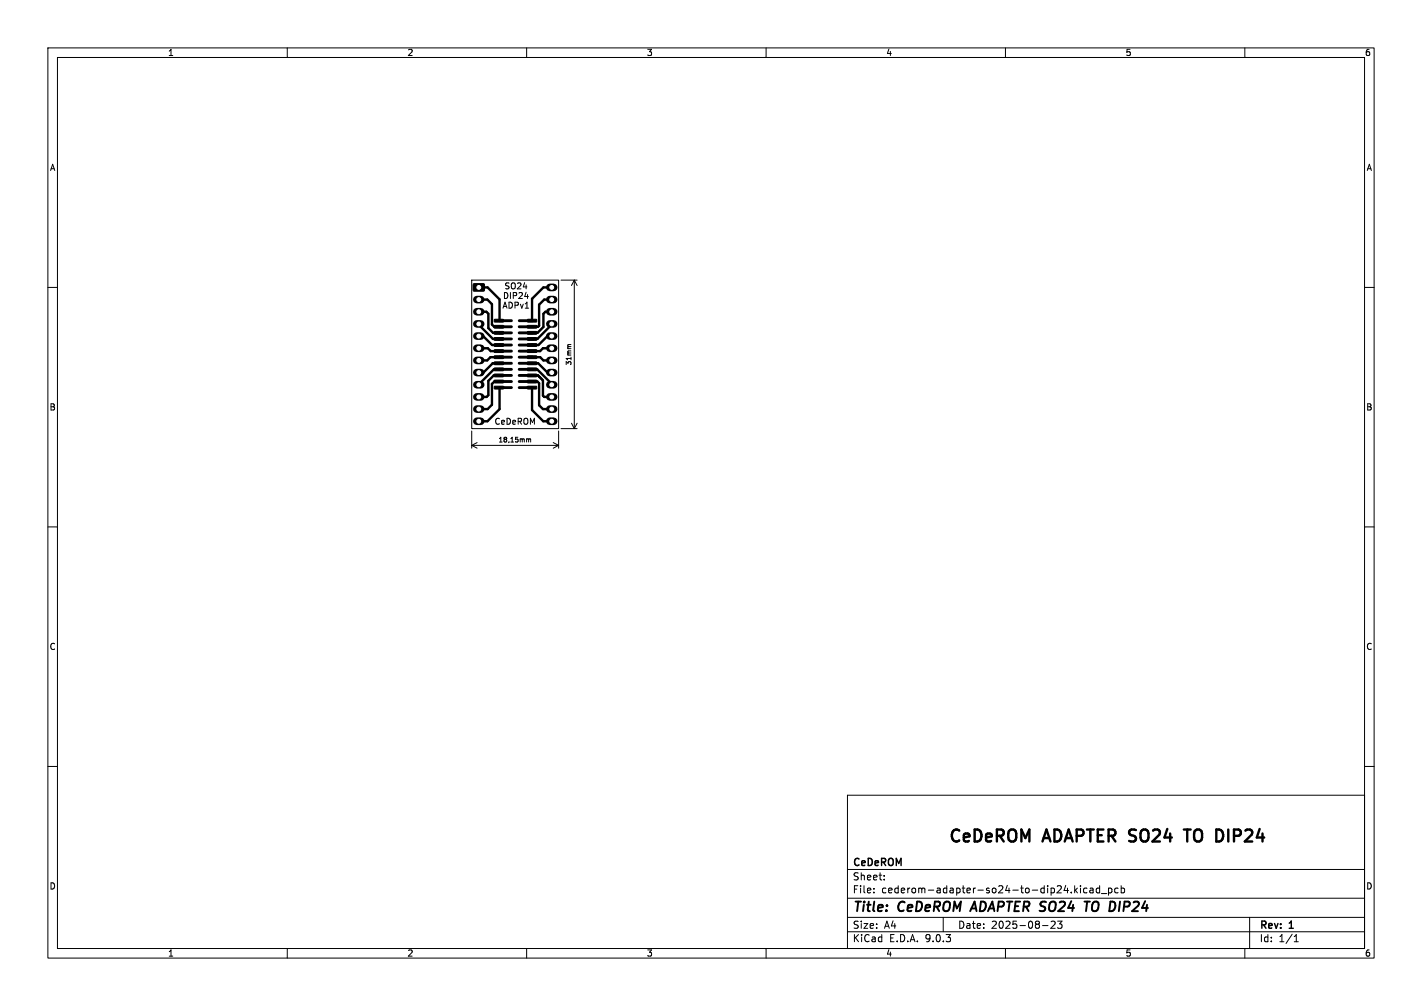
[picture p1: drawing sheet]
<svg xmlns="http://www.w3.org/2000/svg" width="297mm" height="210mm" viewBox="0 0 297 210" stroke-linecap="round" stroke-linejoin="round" font-family="sans-serif">
<defs><g id="words">
<g font-size="3.5">
<text x="198" y="176">CeDeROM</text>
<text x="218.2" y="176">ADAPTER SO24</text>
<text x="249.7" y="176">TO</text>
<text x="257.1" y="176">DIP24</text>
</g>
<g font-size="2.8">
<text x="178" y="190.9">Title:</text>
<text x="187.7" y="190.9">CeDeROM</text>
<text x="203.8" y="190.9">ADAPTER SO24</text>
<text x="229" y="190.9">TO DIP24</text>
</g>
<g font-size="2.1">
<text x="178" y="184">Sheet:</text>
<text x="178" y="181.2">CeDeROM</text>
<text x="178" y="186.7">File:</text>
<text x="184.1" y="186.7">cederom-adapter-so24-to-dip24.kicad_pcb</text>
<text x="178" y="196.9">KiCad</text>
<text x="178" y="194.1">Size:</text>
<text x="184.7" y="194.1">A4</text>
<text x="185.7" y="196.9">E.D.A.</text>
<text x="193.3" y="196.9">9.0.3</text>
<text x="200" y="194.1">Date:</text>
<text x="207" y="194.1">2025-08-23</text>
<text x="263" y="194.3">Rev:</text>
<text x="263" y="196.9">Id:</text>
<text x="267.1" y="196.9">1/1</text>
<text x="269.4" y="194.3">1</text>
</g>
<g font-size="1.8">
<text x="35" y="11.9">1</text>
<text x="85" y="11.9">2</text>
<text x="135" y="11.9">3</text>
<text x="185" y="11.9">4</text>
<text x="235" y="11.9">5</text>
<text x="285" y="11.9">6</text>
<text x="10.3" y="35.9">A</text>
<text x="285.4" y="35.9">A</text>
<text x="10.3" y="85.9">B</text>
<text x="285.3" y="85.9">B</text>
<text x="10.3" y="135.9">C</text>
<text x="285.3" y="135.9">C</text>
<text x="10.3" y="185.9">D</text>
<text x="285.3" y="185.9">D</text>
<text x="35" y="199.9">1</text>
<text x="85" y="199.9">2</text>
<text x="135" y="199.9">3</text>
<text x="185" y="199.9">4</text>
<text x="235" y="199.9">5</text>
<text x="285" y="199.9">6</text>
</g>
<g font-size="1.7">
<text x="104.8" y="64.7">ADPv1</text>
<text x="104.9" y="62.7">DIP24</text>
<text x="105.2" y="60.7">SO24</text>
<text x="103.1" y="88.9">CeDeROM</text>
</g>
<g font-size="1.4">
<text x="119.5" y="76.4" transform="rotate(-90 119.5 76.4)">31mm</text>
<text x="104" y="92.6">18,15mm</text>
</g>
</g></defs>
<g fill="none" stroke="#000" stroke-width=".21">
<path d="M10 10h277v190h-277zM12 12h273v186h-273zM60 10v2M110 10v2M160 10v2M210 10v2M260 10v2M98.5 58.5h18.2v31h-18.2zM117.2 58.5h3.3M119.9 58.5v31M119.9 58.5l.6 1.1M119.9 58.5l-.5 1.1"/>
<path d="M10 60h2M109.6 61.9h.8M119.3 71.9h-.6l-.1 .3M285 60h2M98.5 90v3.6M98.5 93h18.2M98.5 93l1.2 .6M99.7 92.4l-1.2 .6M110.1 91.6l.3 .2M110.4 91.8l.4-.1v.6M110.4 91.8v.5M115.5 92.4l1.2 .6"/>
<path d="M116.7 90v3.6M116.7 93l-1.2 .6M117.2 89.5h3.3M119.4 88.3l.5 1.2M120.5 88.3l-.6 1.2M10 110h2M285 110h2M10 160h2M177 166h108v32h-108zM285 160h2M60 198v2M110 198v2"/>
<path d="M160 198v2M177 194.5h108M177 191.5h108M177 187.5h108M177 181.5h108M182.5 186.3v.1M182.5 185.5v.1M184.7 183.6v.1M184.7 182.8v.1M197 191.5v3M210 198v2M217.7 193.2h1.2"/>
<path d="M219.5 192.4l.6-.1 .3 .4-.9 1.1h.9M220.9 192.3h.9l-.5 .6 .4 .1v.7l-.2 .1-.6-.1M224.5 184.9v1.5M224.6 185.8l.4 .6M225 185.4l-.5 .6M225.7 184.9v.1M225.7 185.4v1M227 185.5l-.4-.1-.3 .3 .2 .6h.5M227.7 185.5h.5l.1 .9M228.3 185.8h-.5l-.2 .2 .2 .4 .5-.1M229.7 185.5l-.5-.1-.2 .3 .1 .6h.6M229.7 184.9v1.5"/>
<path d="M230 186.5h1.2M231.5 185.5l.5-.1 .2 .3-.1 .6h-.6M231.5 185.4v1.5M233.5 185.5l-.4-.1-.3 .3 .2 .6h.5M234.2 185.5l.4-.1 .3 .3-.2 .6h-.5M234.2 184.9v1.5M260 198v2M261 191.5v6.5M270.3 196.6h.9M270.3 195.5l.4-.4v1.5"/>
</g>
<path d="M203.6 188.2l-1 2M226.5 188.2h1.1M228.5 188.3a1.24 1.24 0 0 0-.1 1.9" fill="none" stroke="#000" stroke-width=".4"/>
<g fill="#000" stroke="#000" stroke-width=".21">
<path d="M98.9 59.3l2.1-.1 .2 .3v1.1l-.3 .2h-1.9l-.2-.2zM103.3 66.7h1.8l.1 .5h-1.9zM103.3 68l1.8-.1 .1 .5-1.9 .1zM103.3 69.2h1.8l.1 .5-1.9 .1zM103.3 70.5h1.8l.1 .5h-1.9zM103.3 71.8l1.8-.1 .1 .5-1.9 .1zM103.3 73h1.8l.1 .5-1.9 .1zM103.3 74.3h1.8l.1 .5-1.9 .1zM103.3 75.6l1.8-.1 .1 .5-1.9 .1zM103.3 76.8h1.8l.1 .5-1.9 .1zM103.3 78.1h1.8l.1 .5-1.9 .1zM103.3 79.4h1.8l.1 .5h-1.9z"/>
<path d="M110.2 79.4h1.8l.1 .5h-1.9zM110.2 78.1h1.8l.1 .5-1.9 .1zM110.2 76.8h1.8l.1 .5-1.9 .1zM110.2 75.6l1.8-.1 .1 .5-1.9 .1zM110.2 74.3h1.8l.1 .5-1.9 .1zM110.2 73h1.8l.1 .5-1.9 .1zM110.2 71.8l1.8-.1 .1 .5-1.9 .1zM110.2 70.5h1.8l.1 .5h-1.9zM110.2 69.2h1.8l.1 .5-1.9 .1zM110.2 68l1.8-.1 .1 .5-1.9 .1zM110.2 66.7h1.8l.1 .5h-1.9zM103.3 80.7l1.8-.1 .1 .5-1.9 .1z"/>
<path d="M110.2 80.7l1.8-.1 .1 .5-1.9 .1z"/>
</g>
<g fill="none" stroke="#000" stroke-width="1.6">
<path d="M99.6 62.5h.8M99.6 65.1h.8M99.6 67.6h.8M99.6 70.2h.8M99.6 72.7h.8M99.6 75.2h.8M99.6 77.8h.8M114.8 62.5h.8M114.8 65.1h.8M114.8 67.6h.8M114.8 70.2h.8M114.8 72.7h.8"/>
<path d="M114.8 75.2h.8M114.8 77.8h.8M114.8 60h.8M99.6 80.3h.8M99.6 82.9h.8M99.6 85.4h.8M99.6 87.9h.8M114.8 80.3h.8M114.8 82.9h.8M114.8 85.4h.8M114.8 87.9h.8"/>
</g>
<g fill="none" stroke="#000" stroke-width=".5">
<path d="M100 62.5h1.8l1 1v4.3l.4 .4h1.1M100 67.6v.2l3 3h1.2M100 72.7h1.9l.6 .6h1.7M100 70.2h.9l1.9 1.8h1.5M100 65.1h1.6l.4 .4v3l1 1h1.3M100 60h1.8l2.5 2.5v4.4M104.3 77.1h-1.2l-3.1 3.2M104.3 75.8h-1.4l-1.9 2h-1M104.3 79.6h-1.1l-.4 .5v4.4l-1 .9h-1.8M104.3 78.4h-1.2l-1.1 1.1v3l-.4 .4h-1.6M104.3 74.6h-1.9l-.6 .6h-1.8M111.1 79.6h1.1l.4 .4v4.6l.8 .8h1.8"/>
<path d="M111.1 77.1h1.1l3 3v.2M111.1 75.8h1.3l1.9 2h.9M111.1 78.4h1.3l1 1v3.2l.3 .3h1.5M111.1 74.6h1.7l.7 .6h1.7M115.2 62.5h-1.5l-1.1 1.1v4.4l-.2 .2h-1.3M115.2 67.6l-3 3.2h-1.1M115.2 72.7h-1.8l-.6 .6h-1.7M115.2 60h-1.7l-2.4 2.4v4.5M115.2 70.2h-.9l-1.8 1.8h-1.4M115.2 65.1h-1.3l-.4 .4v2.8l-1.2 1.2h-1.2M104.3 80.9v4.5l-2.5 2.5h-1.8M111.1 80.9v4.7l2.4 2.3h1.7"/>
<path d="M247.3 173.2h1.4M248 173.2v2.5"/>
</g>
<g fill="none" stroke="#000" stroke-width=".6">
<path d="M104.3 79.6h2.5M104.3 78.4h2.5M104.3 77.1h2.5M104.3 75.8h2.5M104.3 74.6h2.5M104.3 73.3h2.5M104.3 72h2.5M104.3 70.8h2.5M104.3 69.5h2.5M104.3 68.2h2.5M104.3 66.9h2.5M108.4 79.6h2.9"/>
<path d="M108.4 78.4h2.9M108.4 77.1h2.9M108.4 75.8h2.9M108.4 74.6h2.9M108.4 73.3h2.9M108.4 72h2.9M108.4 70.8h2.9M108.4 69.5h2.9M108.4 68.2h2.9M108.5 66.9h2.8M104.3 80.9h2.5M108.4 80.9h2.9"/>
</g>
<g fill="#fff" stroke="#fff" stroke-width=".21">
<circle cx="100" cy="60" r=".4"/>
<circle cx="100" cy="62.5" r=".4"/>
<circle cx="100" cy="65.1" r=".4"/>
<circle cx="100" cy="67.6" r=".4"/>
<circle cx="100" cy="70.2" r=".4"/>
<circle cx="100" cy="72.7" r=".4"/>
<circle cx="100" cy="75.2" r=".4"/>
<circle cx="100" cy="77.8" r=".4"/>
<circle cx="100" cy="80.3" r=".4"/>
<circle cx="100" cy="82.9" r=".4"/>
<circle cx="100" cy="85.4" r=".4"/>
<circle cx="100" cy="87.9" r=".4"/>
<circle cx="115.2" cy="87.9" r=".4"/>
<circle cx="115.2" cy="85.4" r=".4"/>
<circle cx="115.2" cy="82.9" r=".4"/>
<circle cx="115.2" cy="80.3" r=".4"/>
<circle cx="115.2" cy="77.8" r=".4"/>
<circle cx="115.2" cy="75.2" r=".4"/>
<circle cx="115.2" cy="72.7" r=".4"/>
<circle cx="115.2" cy="70.2" r=".4"/>
<circle cx="115.2" cy="67.6" r=".4"/>
<circle cx="115.2" cy="65.1" r=".4"/>
<circle cx="115.2" cy="62.5" r=".4"/>
<circle cx="115.2" cy="60" r=".4"/>
</g>
<use href="#words"/>
</svg>
